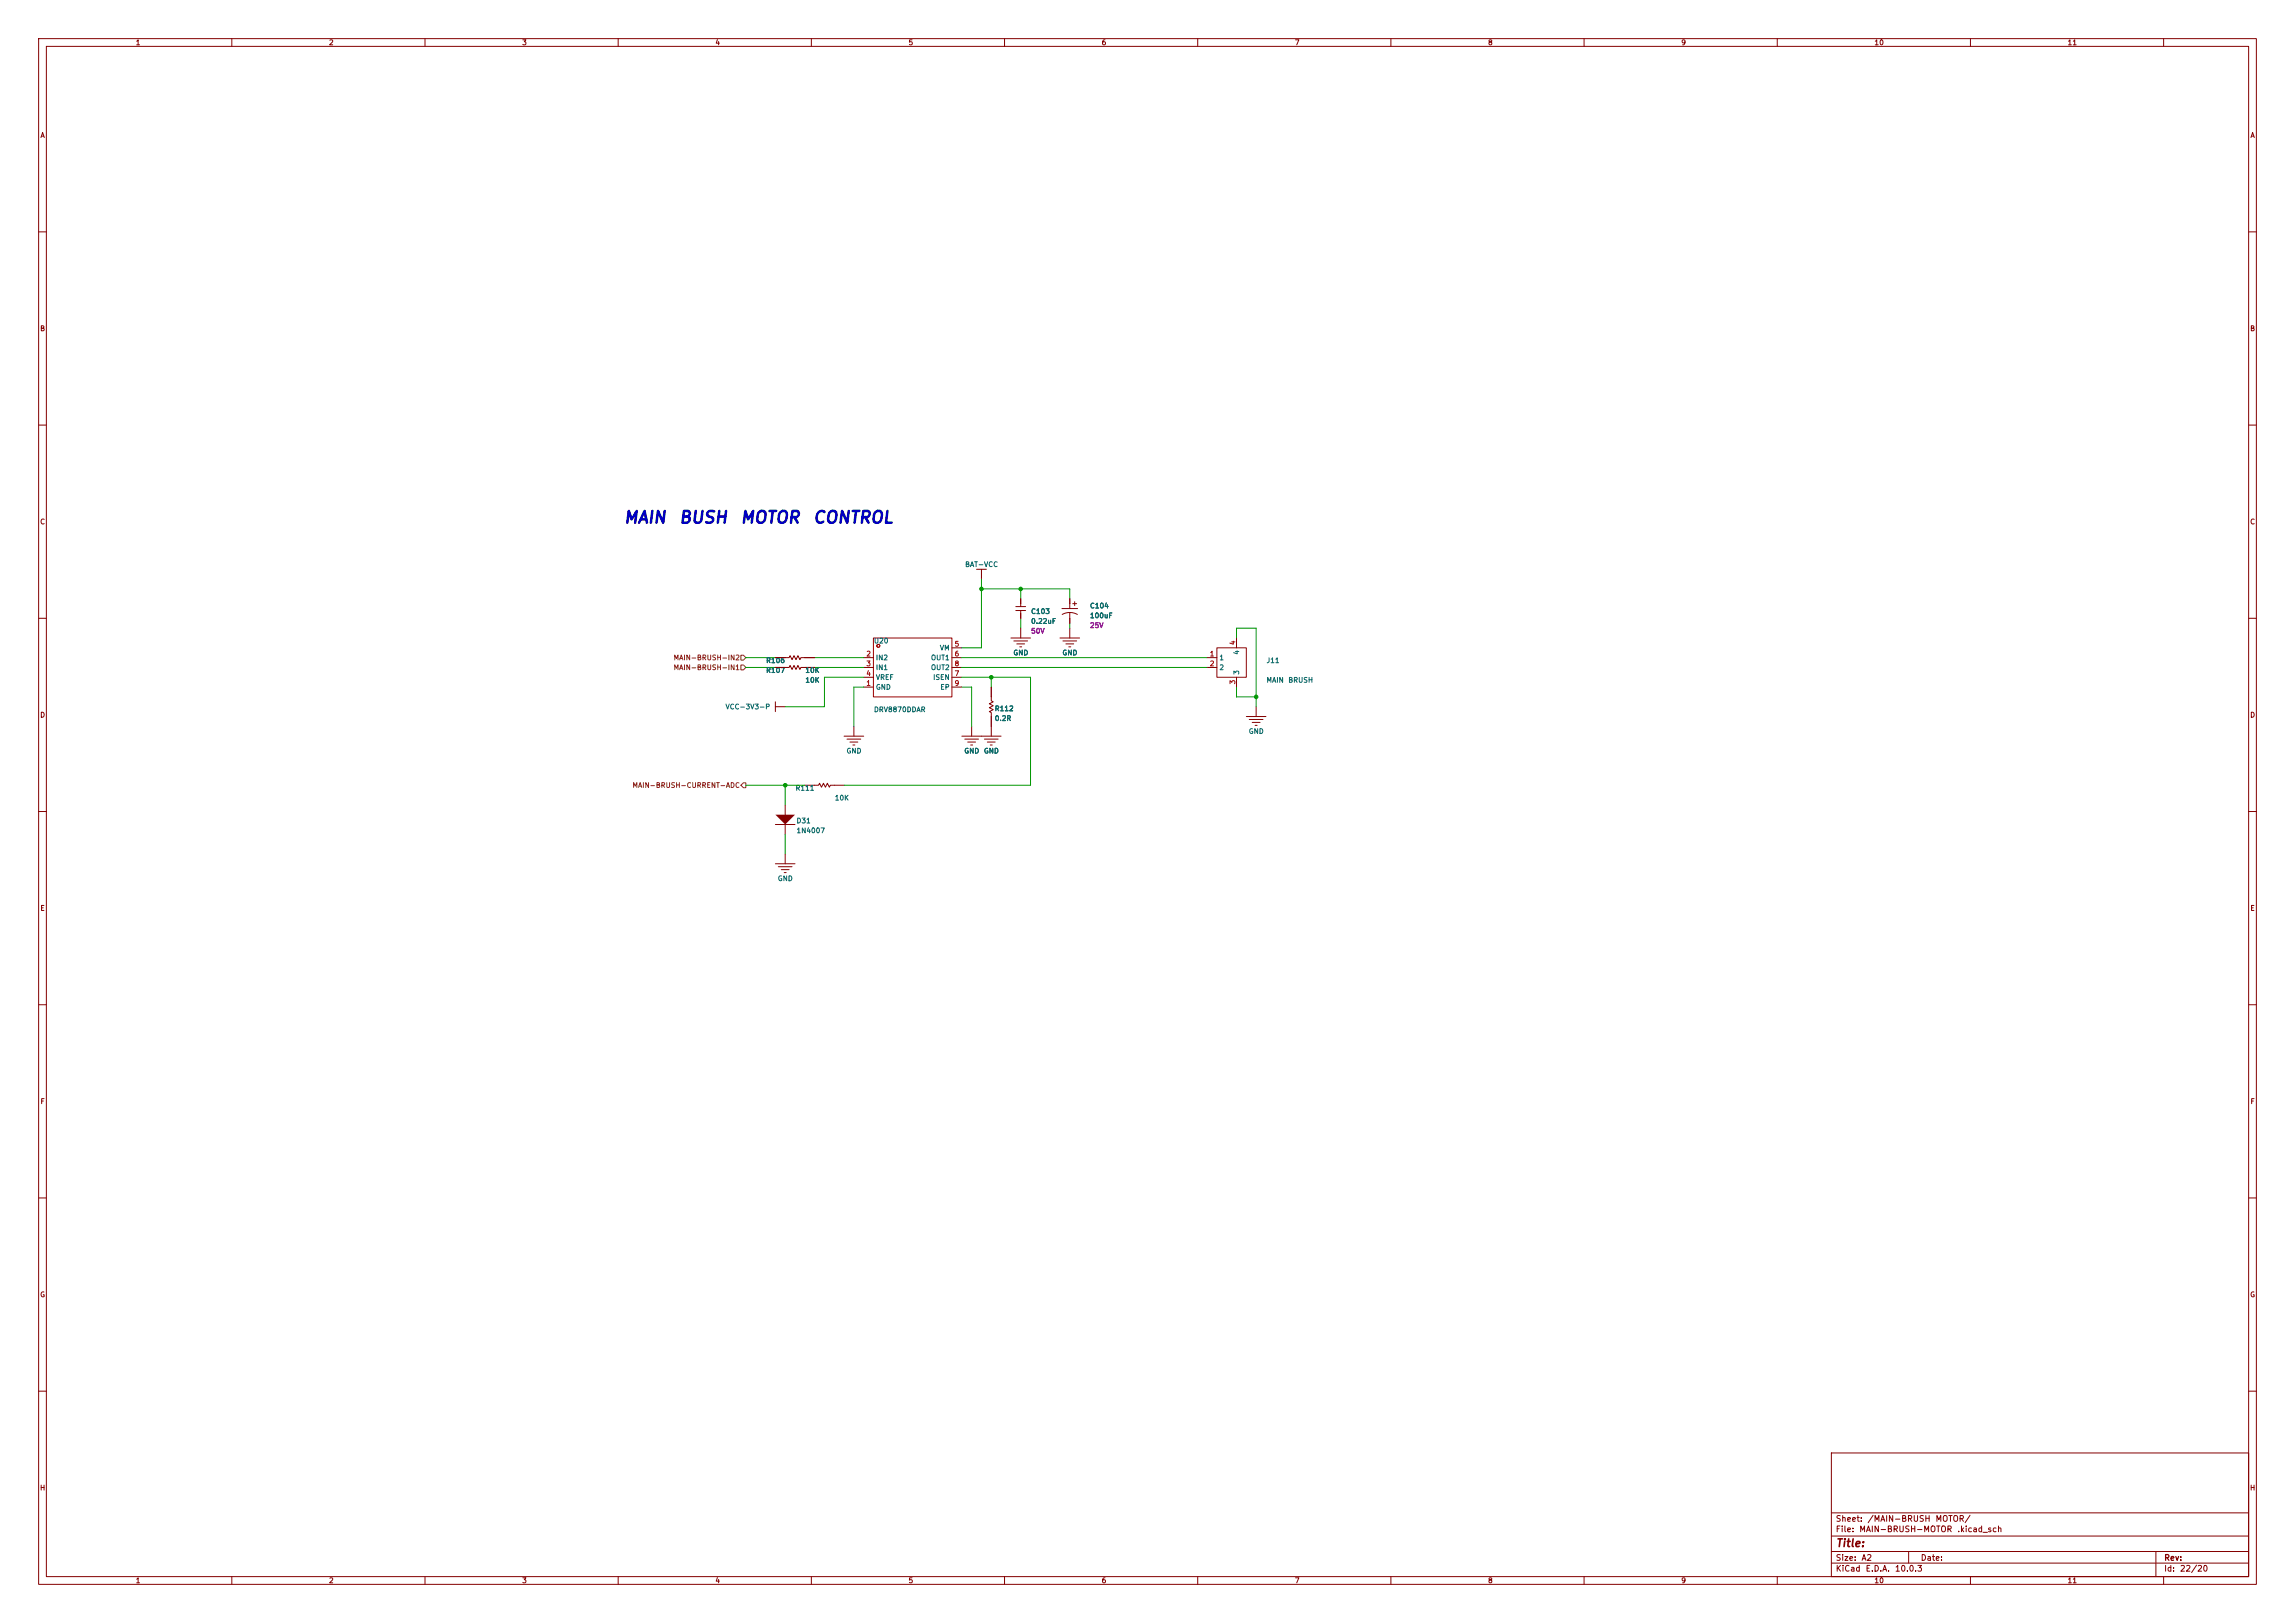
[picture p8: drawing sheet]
<svg xmlns="http://www.w3.org/2000/svg" width="594mm" height="420mm" viewBox="0 0 594 420" stroke-linecap="round" stroke-linejoin="round" font-family="sans-serif">
<defs><g id="words">
<g font-size="3.1" fill="#0000c2">
<text x="161.2" y="136.2">MAIN</text>
<text x="175.5" y="136.2">BUSH</text>
<text x="191.4" y="136.2">MOTOR</text>
<text x="210.2" y="136.2">CONTROL</text>
</g>
<text font-size="2" fill="#840000" x="475" y="400.8">Title:</text>
<g font-size="1.5" fill="#840000">
<text x="475" y="394.1">Sheet:</text>
<text x="483.2" y="394.1">/MAIN-BRUSH</text>
<text x="500.8" y="394.1">MOTOR/</text>
<text x="475" y="396.8">File:</text>
<text x="481.1" y="396.8">MAIN-BRUSH-MOTOR</text>
<text x="506.5" y="396.8">.kicad_sch</text>
<text x="475" y="407">KiCad</text>
<text x="475" y="404.2">Size:</text>
<text x="481.7" y="404.2">A2</text>
<text x="482.7" y="407">E.D.A.</text>
<text x="490.3" y="407">10.0.3</text>
<text x="497" y="404.2">Date:</text>
<text x="560" y="404.2">Rev:</text>
<text x="560" y="407">Id:</text>
<text x="564.1" y="407">22/20</text>
</g>
<g font-size="1.3" fill="#840000">
<text x="35" y="12">1</text>
<text x="85" y="12">2</text>
<text x="135" y="12">3</text>
<text x="185" y="12">4</text>
<text x="235" y="12">5</text>
<text x="285" y="12">6</text>
<text x="335" y="12">7</text>
<text x="385" y="12">8</text>
<text x="435" y="12">9</text>
<text x="485" y="12">10</text>
<text x="535" y="12">11</text>
<text x="10.3" y="36">A</text>
<text x="582.3" y="36">A</text>
<text x="10.3" y="86">B</text>
<text x="582.3" y="86">B</text>
<text x="10.3" y="136">C</text>
<text x="582.3" y="136">C</text>
<text x="10.3" y="186">D</text>
<text x="582.3" y="186">D</text>
<text x="10.3" y="236">E</text>
<text x="582.3" y="236">E</text>
<text x="10.3" y="286">F</text>
<text x="582.3" y="286">F</text>
<text x="10.3" y="336">G</text>
<text x="582.3" y="336">G</text>
<text x="10.2" y="386">H</text>
<text x="582.2" y="386">H</text>
<text x="35" y="410">1</text>
<text x="85" y="410">2</text>
<text x="135" y="410">3</text>
<text x="185" y="410">4</text>
<text x="235" y="410">5</text>
<text x="285" y="410">6</text>
<text x="335" y="410">7</text>
<text x="385" y="410">8</text>
<text x="435" y="410">9</text>
<text x="485" y="410">10</text>
<text x="535" y="410">11</text>
</g>
<g font-size="1.3" fill="#006464">
<text x="249.7" y="147">BAT-VCC</text>
<text x="266.7" y="159.2">C103</text>
<text x="266.7" y="161.7">0.22uF</text>
<text x="282" y="157.7">C104</text>
<text x="282" y="160.3">100uF</text>
<text x="226.1" y="166.8">U20</text>
<text x="198.2" y="171.9">R106</text>
<text x="226.6" y="171.2">IN2</text>
<text x="226.6" y="173.7">IN1</text>
<text x="240.8" y="171.2">OUT1</text>
<text x="240.8" y="173.7">OUT2</text>
<text x="243.1" y="168.6">VM</text>
<text x="262.1" y="169.9">GND</text>
<text x="274.8" y="169.9">GND</text>
<text x="315.5" y="171.2">1</text>
<text x="315.5" y="173.7">2</text>
<text x="321" y="169.6" transform="rotate(-90 321 169.6)">4</text>
<text x="327.7" y="171.9">J11</text>
<text x="198.2" y="174.4">R107</text>
<text x="208.3" y="177">10K</text>
<text x="208.3" y="174.4">10K</text>
<text x="226.6" y="178.8">GND</text>
<text x="226.6" y="176.2">VREF</text>
<text x="241.4" y="176.2">ISEN</text>
<text x="243.2" y="178.8">EP</text>
<text x="321" y="174.8" transform="rotate(-90 321 174.8)">3</text>
<text x="327.7" y="177">MAIN</text>
<text x="333.3" y="177">BRUSH</text>
<text x="187.7" y="183.9">VCC-3V3-P</text>
<text x="226.1" y="184.6">DRV8870DDAR</text>
<text x="257.3" y="184.3">R112</text>
<text x="257.3" y="186.9">0.2R</text>
<text x="323.1" y="190.2">GND</text>
<text x="219" y="195.3">GND</text>
<text x="249.4" y="195.3">GND</text>
<text x="254.5" y="195.3">GND</text>
<text x="205.8" y="204.9">R111</text>
<text x="215.9" y="207.4">10K</text>
<text x="206" y="213.4">D31</text>
<text x="206" y="215.9">1N4007</text>
<text x="201.2" y="228.3">GND</text>
</g>
<g font-size="1.3" fill="#a90000">
<text x="246.9" y="167.6">5</text>
<text x="320" y="167.1" transform="rotate(-90 320 167.1)">4</text>
<text x="224.1" y="170.2">2</text>
<text x="224.1" y="172.7">3</text>
<text x="246.9" y="170.2">6</text>
<text x="246.9" y="172.7">8</text>
<text x="313" y="170.2">1</text>
<text x="313" y="172.7">2</text>
<text x="224.1" y="177.8">1</text>
<text x="224.1" y="175.2">4</text>
<text x="246.9" y="175.2">7</text>
<text x="246.9" y="177.8">9</text>
<text x="320" y="177.2" transform="rotate(-90 320 177.2)">3</text>
</g>
<g font-size="1.3" fill="#840084">
<text x="266.7" y="164.3">50V</text>
<text x="282" y="162.8">25V</text>
</g>
<g font-size="1.3" fill="#725600">
<text x="174.2" y="173.7">MAIN-BRUSH-IN1</text>
<text x="174.2" y="171.2">MAIN-BRUSH-IN2</text>
<text x="163.6" y="204.2">MAIN-BRUSH-CURRENT-ADC</text>
</g>
</g></defs>
<g fill="none" stroke="#840000" stroke-width=".26">
<path d="M10 10h574v400h-574zM12 12h570v396h-570zM60 10v2M110 10v2M160 10v2M210 10v2M260 10v2M310 10v2M360 10v2M410 10v2M460 10v2M510 10v2"/>
<path d="M560 10v2M10 60h2M582 60h2M10 110h2M582 110h2M252.8 147.3h2.5M254 147.3v2.6M262.9 158h2.6M262.9 157h2.6M264.2 154.9v2.1M264.2 158v2M274.9 157.5h4"/>
<path d="M276.9 158.5l-1.1 .1-.9 .4M276.9 158.5l1 .1 1 .4M276.9 154.9v2.6M276.9 158.5v2.8M277.6 156.2h1.1M278.2 155.7v1M10 160h2M200.7 172.7h3.5l.3-.5 .5 1 .5-1 .5 1 .5-1 .5 1 .3-.5h3.5M200.7 170.2h3.5l.3-.5 .5 1 .5-1 .5 1 .5-1 .5 1 .3-.5h3.5M223.5 172.7h2.6M223.5 170.2h2.6M223.5 177.8h2.6"/>
<path d="M223.5 175.3h2.6M246.4 172.7h2.5M246.4 170.2h2.5M246.4 177.8h2.5M246.4 175.3h2.5M246.4 167.6h2.5M256.6 177.8v3.6l.5 .2-1 .5 1 .5-1 .5 1 .5-1 .6 .5 .2v6.1M261.6 165.1h5.1M262.4 165.9h3.6M263.2 166.6h2M263.9 167.4h.5M264.2 162.6v2.5"/>
<path d="M582 160h2M200.7 181.6v2.6M200.7 182.9h2.5M218.5 190.5h5M219.2 191.3h3.6M220 192h2M220.8 192.8h.5M221 188v2.5M248.9 190.5h10.2M249.7 191.3h3.6M250.5 192h2M251.2 192.8h.5"/>
<path d="M251.5 188v2.5M254.8 191.3h3.5M255.5 192h2.1M256.3 192.8h.5M322.6 185.4h5.1M323.3 186.2h3.6M324.1 186.9h2M324.9 187.7h.5M325.1 182.9v2.5M10 210h2M582 210h2M10 260h2"/>
<path d="M582 260h2M10 310h2M582 310h2M10 360h2M474 376h108v32h-108zM582 360h2M474 397.5h108M474 391.5h108M60 408v2M110 408v2M160 408v2M210 408v2"/>
<path d="M260 408v2M310 408v2M360 408v2M410 408v2M460 408v2M474 404.5h108M474 401.5h108M494 401.5v3M510 408v2M558 401.5v6.5M560 408v2"/>
</g>
<g fill="none" stroke="#a00000" stroke-width=".26">
<path d="M226.1 165.1h20.3v15.2h-20.3z"/>
<circle cx="227.3" cy="167.1" r=".38"/>
</g>
<path d="M200.7 210.8h5.1l-2.6 2.6z" fill="#840000"/>
<g fill="none" stroke="#840000" stroke-width=".26">
<path d="M264.2 154.9v1.3M264.2 158.8v1.2M276.9 154.9v1.3M200.7 170.2h2.5M200.7 172.7h2.5M208.3 170.2h2.5M208.3 172.7h2.5M256.6 177.8v2.5M274.3 165.1h5.1M275.1 165.9h3.6M275.9 166.6h2M276.6 167.4h.5"/>
<path d="M276.9 160v1.3M276.9 162.6v2.5M312.4 170.2h2.6M312.4 172.7h2.6M320 165.1v2.5M320 175.3v2.5M256.6 185.4v2.6M200.7 213.4h5.1M203.2 208.3v2.5M203.2 213.4v2.5M208.3 203.2h3.6l.2-.5 .5 1 .5-1 .5 1 .5-1 .6 1 .2-.5h3.6M200.7 223.5h5.1"/>
<path d="M201.4 224.3h3.6M202.2 225h2M203 225.8h.5M203.2 221v2.5"/>
</g>
<path d="M315 167.6h7.6v7.7h-7.6z" fill="none" stroke="#980000" stroke-width=".26"/>
<path d="M191.8 172.1h.6l.6 .6-.6 .7h-.6zM191.8 169.5h.6l.6 .7-.6 .6h-.6zM192.4 202.6h.6v1.2h-.6l-.6-.6z" fill="none" stroke="#725600" stroke-width=".26"/>
<g fill="none" stroke="#009600" stroke-width=".26">
<path d="M254 149.9v17.7h-5.1M254 152.4h22.9v2.5M264.2 152.4v2.5M193 172.7h7.7M193 170.2h7.7M210.8 172.7h12.7M210.8 170.2h12.7M223.5 175.3h-10.1v7.6h-10.2M223.5 177.8h-2.5v10.2M248.9 177.8h2.6v10.2M248.9 172.7h63.5M248.9 175.3h17.8v27.9h-48.2"/>
<path d="M248.9 170.2h63.5M256.6 175.3v2.5M264.2 160v2.6M276.9 161.3v1.3M320 177.8v2.5h5.1M320 165.1v-2.5h5.1v20.3M193 203.2h15.3M203.2 203.2v5.1M203.2 215.9v5.1"/>
</g>
<g fill="#009600" stroke="#009600" stroke-width=".26">
<circle cx="256.6" cy="175.3" r=".46"/>
<circle cx="254" cy="152.4" r=".46"/>
<circle cx="264.2" cy="152.4" r=".46"/>
<circle cx="325.1" cy="180.3" r=".46"/>
<circle cx="203.2" cy="203.2" r=".46"/>
</g>
<use href="#words"/>
</svg>
